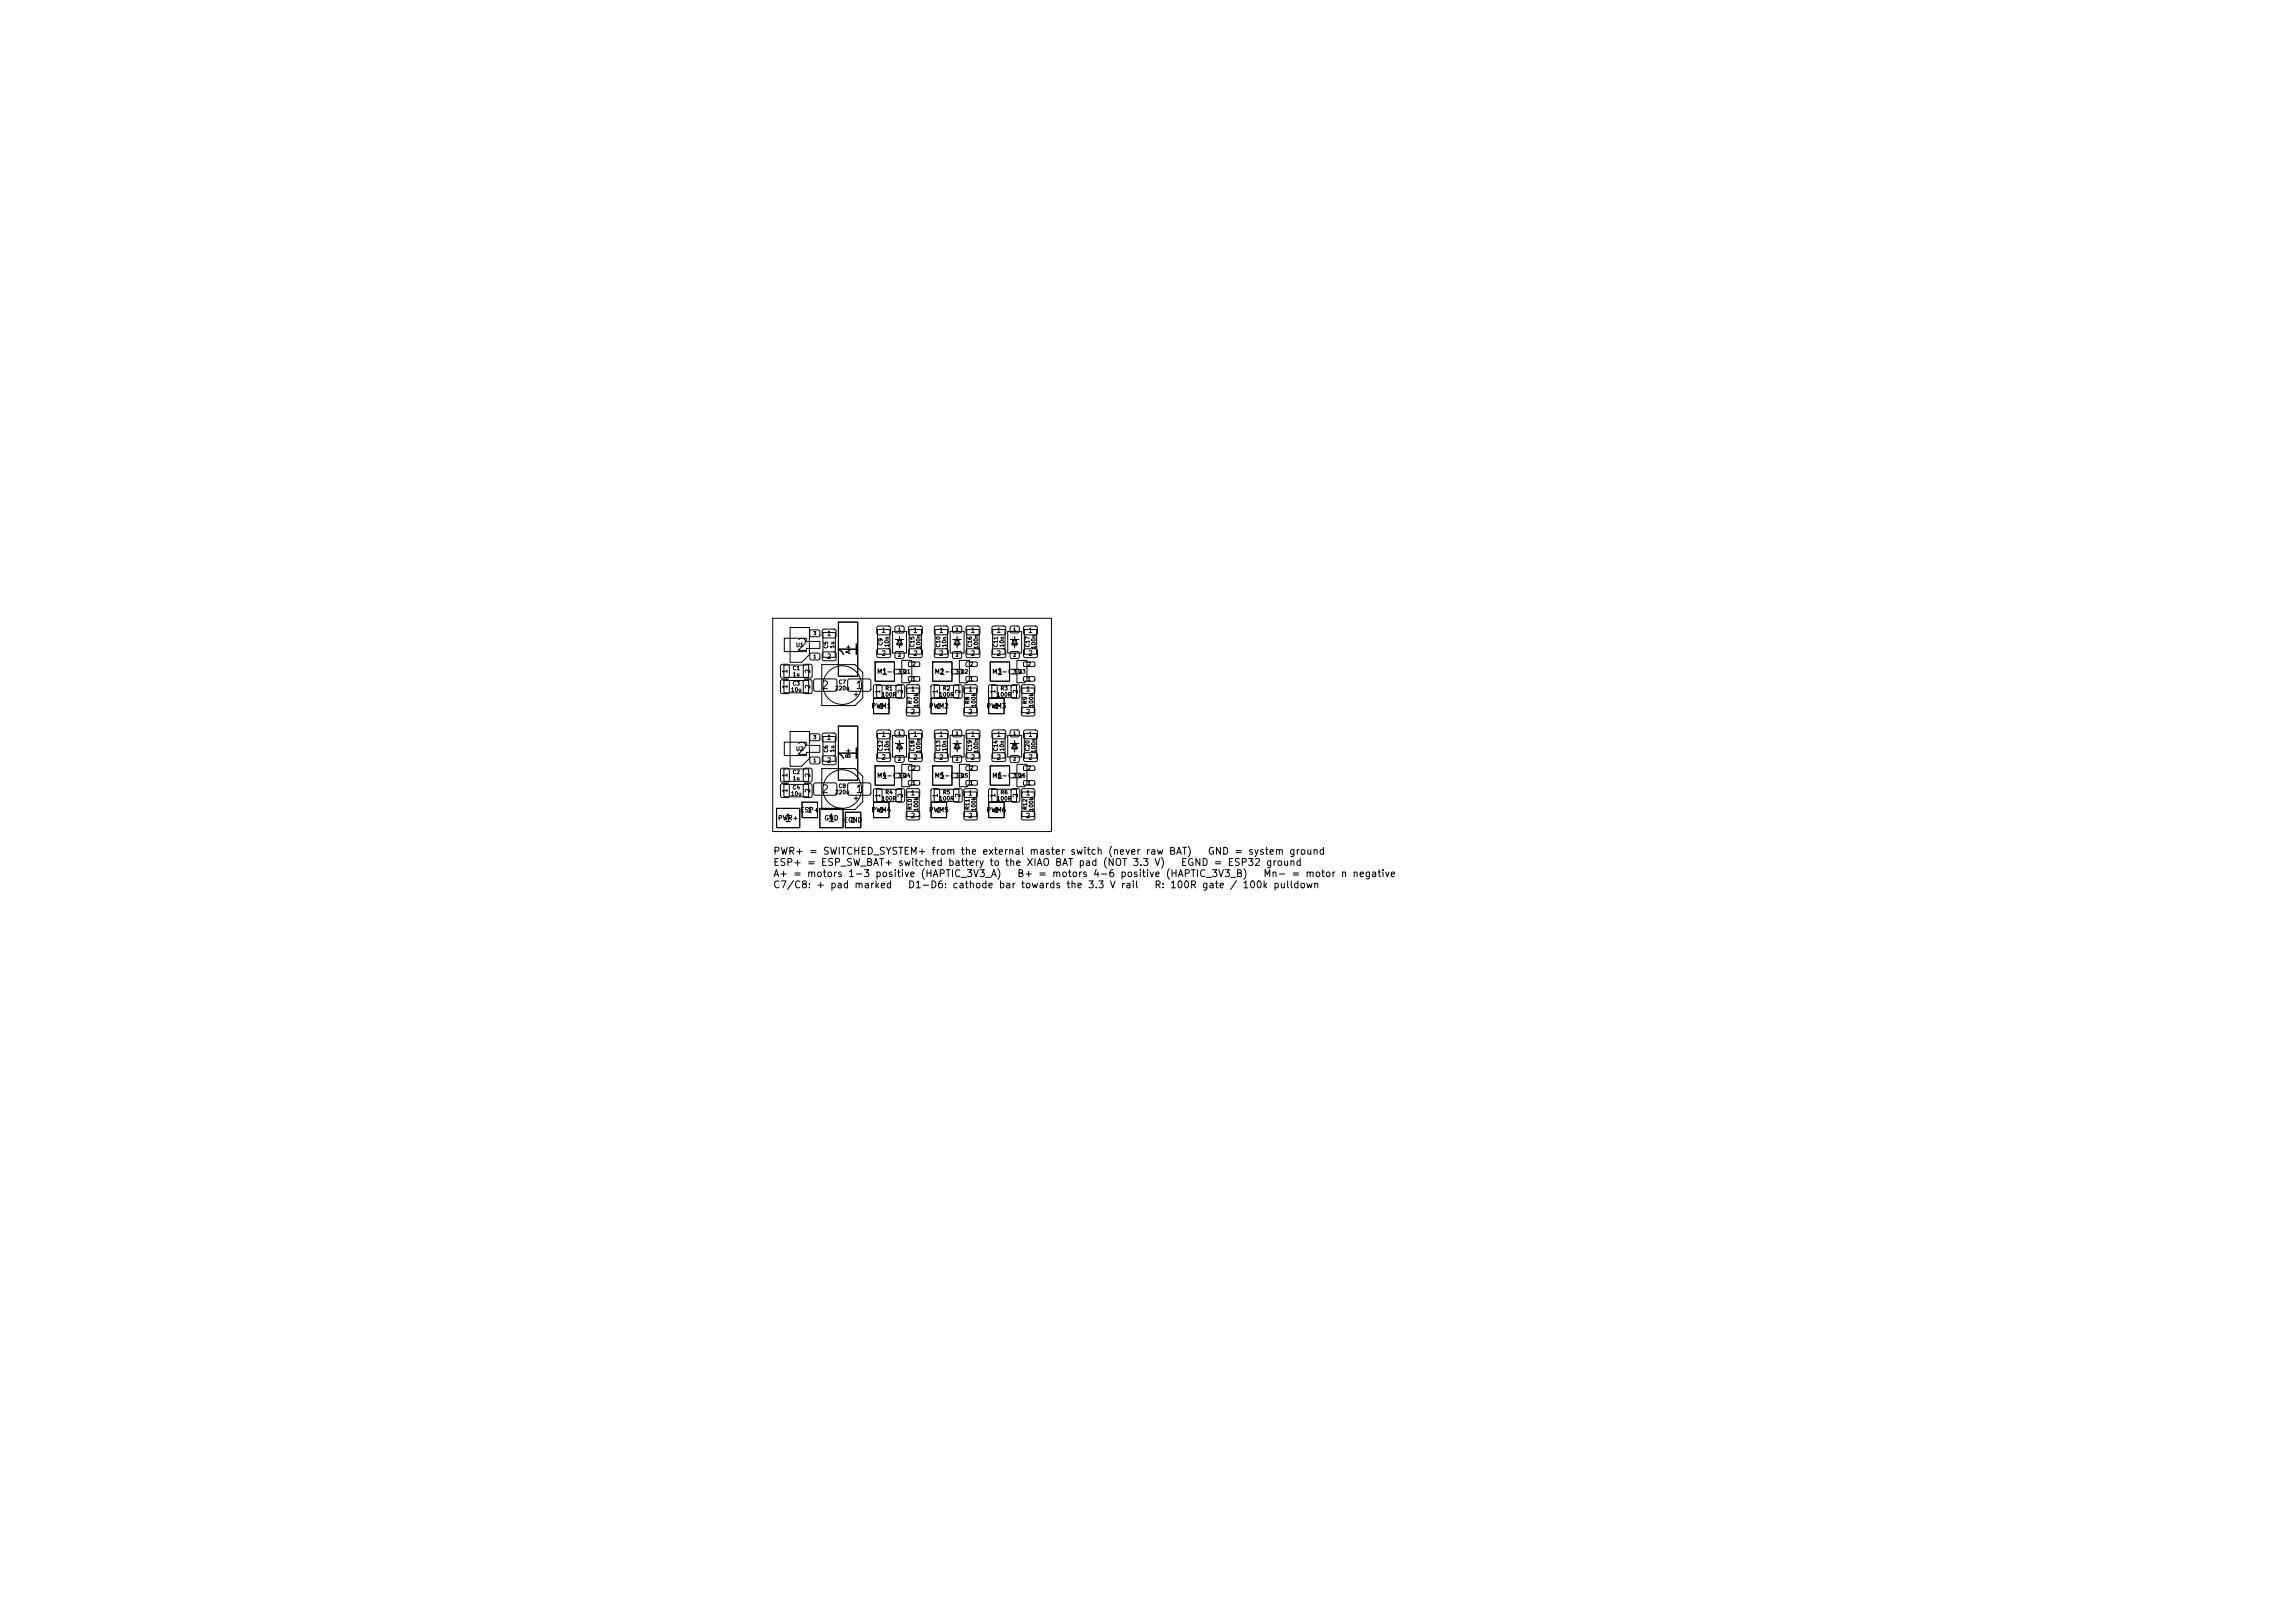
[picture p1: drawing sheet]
<svg xmlns="http://www.w3.org/2000/svg" width="297mm" height="210mm" viewBox="0 0 297 210" stroke-linecap="round" stroke-linejoin="round" font-family="sans-serif">
<defs><g id="words">
<g font-size="2.3">
<text x="111.5" y="85.3" transform="rotate(-90 111.5 85.3)">1</text>
<text x="111.5" y="98.8" transform="rotate(-90 111.5 98.8)">1</text>
</g>
<g font-size="1.5">
<text x="102.9" y="84.6">2</text>
<text x="102.9" y="98.1">2</text>
</g>
<g font-size="1">
<text x="106.2" y="89.4">2</text>
<text x="110.6" y="89.4">1</text>
<text x="101.4" y="106.6">1</text>
<text x="106.2" y="102.9">2</text>
<text x="107" y="106.6">1</text>
<text x="110.6" y="102.9">1</text>
</g>
<g font-size=".9">
<text x="100" y="110.8">PWR+ = SWITCHED_SYSTEM+ from the external master switch (never raw BAT)</text>
<text x="100" y="112.3">ESP+ = ESP_SW_BAT+ switched battery to the XIAO BAT pad (NOT 3.3 V)</text>
<text x="100" y="113.7">A+ = motors 1-3 positive (HAPTIC_3V3_A)</text>
<text x="131.6" y="113.7">B+ = motors 4-6 positive (HAPTIC_3V3_B)</text>
<text x="152.7" y="112.3">EGND = ESP32 ground</text>
<text x="156.2" y="110.8">GND = system ground</text>
<text x="163.4" y="113.7">Mn- = motor n negative</text>
<text x="100" y="115.2">C7/C8: + pad marked</text>
<text x="117.4" y="115.2">D1-D6: cathode bar towards the 3.3 V rail</text>
<text x="149.3" y="115.2">R: 100R gate / 100k pulldown</text>
</g>
<g font-size=".8">
<text x="114" y="87.5">1</text>
<text x="121.5" y="87.5">1</text>
<text x="128.9" y="87.5">1</text>
<text x="114" y="101">1</text>
<text x="121.5" y="101">1</text>
<text x="128.9" y="101">1</text>
</g>
<g font-size=".7">
<text x="113.7" y="91.9">1</text>
<text x="121.1" y="91.9">1</text>
<text x="128.6" y="91.9">1</text>
<text x="104.4" y="105.3">1</text>
<text x="110" y="106.6">1</text>
<text x="113.7" y="105.3">1</text>
<text x="121.1" y="105.3">1</text>
<text x="128.6" y="105.3">1</text>
</g>
<g font-size=".6">
<text x="107" y="82.4">1</text>
<text x="114" y="82">1</text>
<text x="118.1" y="82">1</text>
<text x="121.5" y="82">1</text>
<text x="125.6" y="82">1</text>
<text x="128.9" y="82">1</text>
<text x="133" y="82">1</text>
<text x="102" y="89.2" transform="rotate(-90 102 89.2)">1</text>
<text x="102" y="87.2" transform="rotate(-90 102 87.2)">1</text>
<text x="105" y="89.2" transform="rotate(-90 105 89.2)">2</text>
<text x="105" y="87.2" transform="rotate(-90 105 87.2)">2</text>
<text x="107" y="85.4">2</text>
<text x="110.2" y="84.7" transform="rotate(-90 110.2 84.7)">A+</text>
<text x="113.4" y="87.4">M1-</text>
<text x="114" y="85">2</text>
<text x="114" y="89.8" transform="rotate(-90 114 89.8)">1</text>
<text x="117" y="89.8" transform="rotate(-90 117 89.8)">2</text>
<text x="117.8" y="89.6">1</text>
<text x="118.1" y="85">2</text>
<text x="120.9" y="87.4">M2-</text>
<text x="121.5" y="85">2</text>
<text x="121.5" y="89.8" transform="rotate(-90 121.5 89.8)">1</text>
<text x="124.4" y="89.8" transform="rotate(-90 124.4 89.8)">2</text>
<text x="125.3" y="89.6">1</text>
<text x="125.6" y="85">2</text>
<text x="128.3" y="87.4">M3-</text>
<text x="128.9" y="85">2</text>
<text x="128.9" y="89.8" transform="rotate(-90 128.9 89.8)">1</text>
<text x="131.9" y="89.8" transform="rotate(-90 131.9 89.8)">2</text>
<text x="132.7" y="89.6">1</text>
<text x="133" y="85">2</text>
<text x="107" y="95.9">1</text>
<text x="112.7" y="91.8">PWM1</text>
<text x="114" y="95.5">1</text>
<text x="117.8" y="92.5">2</text>
<text x="118.1" y="95.5">1</text>
<text x="120.2" y="91.8">PWM2</text>
<text x="121.5" y="95.5">1</text>
<text x="125.3" y="92.5">2</text>
<text x="125.6" y="95.5">1</text>
<text x="127.6" y="91.8">PWM3</text>
<text x="128.9" y="95.5">1</text>
<text x="132.7" y="92.5">2</text>
<text x="133" y="95.5">1</text>
<text x="102" y="100.6" transform="rotate(-90 102 100.6)">1</text>
<text x="105" y="100.6" transform="rotate(-90 105 100.6)">2</text>
<text x="107" y="98.8">2</text>
<text x="110.2" y="98.2" transform="rotate(-90 110.2 98.2)">B+</text>
<text x="113.4" y="100.8">M4-</text>
<text x="114" y="98.4">2</text>
<text x="118.1" y="98.4">2</text>
<text x="120.9" y="100.8">M5-</text>
<text x="121.5" y="98.4">2</text>
<text x="125.6" y="98.4">2</text>
<text x="128.3" y="100.8">M6-</text>
<text x="128.9" y="98.4">2</text>
<text x="133" y="98.4">2</text>
<text x="100.6" y="106.3">PWR+</text>
<text x="102" y="102.6" transform="rotate(-90 102 102.6)">1</text>
<text x="103.5" y="105.3">ESP+</text>
<text x="105" y="102.6" transform="rotate(-90 105 102.6)">2</text>
<text x="106.6" y="106.3">GND</text>
<text x="109.2" y="106.6">EGND</text>
<text x="112.7" y="105.3">PWM4</text>
<text x="114" y="103.3" transform="rotate(-90 114 103.3)">1</text>
<text x="117" y="103.3" transform="rotate(-90 117 103.3)">2</text>
<text x="117.8" y="103.1">1</text>
<text x="117.8" y="106">2</text>
<text x="120.2" y="105.3">PWM5</text>
<text x="121.5" y="103.3" transform="rotate(-90 121.5 103.3)">1</text>
<text x="124.4" y="103.3" transform="rotate(-90 124.4 103.3)">2</text>
<text x="125.3" y="103.1">1</text>
<text x="125.3" y="106">2</text>
<text x="127.6" y="105.3">PWM6</text>
<text x="128.9" y="103.3" transform="rotate(-90 128.9 103.3)">1</text>
<text x="131.9" y="103.3" transform="rotate(-90 131.9 103.3)">2</text>
<text x="132.7" y="103.1">1</text>
<text x="132.7" y="106">2</text>
</g>
<g font-size=".5">
<text x="102.9" y="83.8">U1</text>
<text x="107.3" y="84" transform="rotate(-90 107.3 84)">C5</text>
<text x="108.1" y="84" transform="rotate(-90 108.1 84)">1u</text>
<text x="114.3" y="83.6" transform="rotate(-90 114.3 83.6)">C9</text>
<text x="115.1" y="83.8" transform="rotate(-90 115.1 83.8)">10n</text>
<text x="116.8" y="83.6" transform="rotate(-90 116.8 83.6)">D1</text>
<text x="118.4" y="83.8" transform="rotate(-90 118.4 83.8)">C15</text>
<text x="121.8" y="83.8" transform="rotate(-90 121.8 83.8)">C10</text>
<text x="122.6" y="83.8" transform="rotate(-90 122.6 83.8)">10n</text>
<text x="124.2" y="83.6" transform="rotate(-90 124.2 83.6)">D2</text>
<text x="125.9" y="83.8" transform="rotate(-90 125.9 83.8)">C16</text>
<text x="129.2" y="83.8" transform="rotate(-90 129.2 83.8)">C11</text>
<text x="130" y="83.8" transform="rotate(-90 130 83.8)">10n</text>
<text x="131.7" y="83.6" transform="rotate(-90 131.7 83.6)">D3</text>
<text x="133.3" y="83.8" transform="rotate(-90 133.3 83.8)">C17</text>
<text x="102.3" y="89.6">10u</text>
<text x="102.5" y="88.8">C3</text>
<text x="102.5" y="86.8">C1</text>
<text x="102.5" y="87.6">1u</text>
<text x="108" y="89.4">220u</text>
<text x="108.5" y="88.6">C7</text>
<text x="114.5" y="89.5">R1</text>
<text x="116.1" y="87.3">3</text>
<text x="116.8" y="87.3">Q1</text>
<text x="118" y="88.2">1</text>
<text x="118" y="86.3">2</text>
<text x="119.2" y="84" transform="rotate(-90 119.2 84)">100n</text>
<text x="122" y="89.5">R2</text>
<text x="123.6" y="87.3">3</text>
<text x="124.3" y="87.3">Q2</text>
<text x="125.5" y="88.2">1</text>
<text x="125.5" y="86.3">2</text>
<text x="126.7" y="84" transform="rotate(-90 126.7 84)">100n</text>
<text x="129.4" y="89.5">R3</text>
<text x="131" y="87.3">3</text>
<text x="131.7" y="87.3">Q3</text>
<text x="132.9" y="88.2">1</text>
<text x="132.9" y="86.3">2</text>
<text x="134.1" y="84" transform="rotate(-90 134.1 84)">100n</text>
<text x="114" y="90.3">100R</text>
<text x="118.1" y="91.2" transform="rotate(-90 118.1 91.2)">R7</text>
<text x="118.9" y="91.6" transform="rotate(-90 118.9 91.6)">100k</text>
<text x="121.5" y="90.3">100R</text>
<text x="125.6" y="91.2" transform="rotate(-90 125.6 91.2)">R8</text>
<text x="126.4" y="91.6" transform="rotate(-90 126.4 91.6)">100k</text>
<text x="128.9" y="90.3">100R</text>
<text x="133" y="91.2" transform="rotate(-90 133 91.2)">R9</text>
<text x="133.8" y="91.6" transform="rotate(-90 133.8 91.6)">100k</text>
<text x="102.5" y="100.3">C2</text>
<text x="102.5" y="101.1">1u</text>
<text x="102.9" y="97.3">U2</text>
<text x="107.3" y="97.4" transform="rotate(-90 107.3 97.4)">C6</text>
<text x="108.1" y="97.4" transform="rotate(-90 108.1 97.4)">1u</text>
<text x="114.3" y="97.3" transform="rotate(-90 114.3 97.3)">C12</text>
<text x="115.1" y="97.3" transform="rotate(-90 115.1 97.3)">10n</text>
<text x="116.1" y="100.7">3</text>
<text x="116.8" y="97.1" transform="rotate(-90 116.8 97.1)">D4</text>
<text x="116.8" y="100.7">Q4</text>
<text x="118" y="101.7">1</text>
<text x="118" y="99.8">2</text>
<text x="118.4" y="97.3" transform="rotate(-90 118.4 97.3)">C18</text>
<text x="119.2" y="97.5" transform="rotate(-90 119.2 97.5)">100n</text>
<text x="121.8" y="97.3" transform="rotate(-90 121.8 97.3)">C13</text>
<text x="122.6" y="97.3" transform="rotate(-90 122.6 97.3)">10n</text>
<text x="123.6" y="100.7">3</text>
<text x="124.2" y="97.1" transform="rotate(-90 124.2 97.1)">D5</text>
<text x="124.3" y="100.7">Q5</text>
<text x="125.5" y="101.7">1</text>
<text x="125.5" y="99.8">2</text>
<text x="125.9" y="97.3" transform="rotate(-90 125.9 97.3)">C19</text>
<text x="126.7" y="97.5" transform="rotate(-90 126.7 97.5)">100n</text>
<text x="129.2" y="97.3" transform="rotate(-90 129.2 97.3)">C14</text>
<text x="130" y="97.3" transform="rotate(-90 130 97.3)">10n</text>
<text x="131" y="100.7">3</text>
<text x="131.7" y="97.1" transform="rotate(-90 131.7 97.1)">D6</text>
<text x="131.7" y="100.7">Q6</text>
<text x="132.9" y="101.7">1</text>
<text x="132.9" y="99.8">2</text>
<text x="133.3" y="97.3" transform="rotate(-90 133.3 97.3)">C20</text>
<text x="134.1" y="97.5" transform="rotate(-90 134.1 97.5)">100n</text>
<text x="102.3" y="103.1">10u</text>
<text x="102.5" y="102.3">C4</text>
<text x="108" y="102.9">220u</text>
<text x="108.5" y="102.1">C8</text>
<text x="114" y="103.7">100R</text>
<text x="114.5" y="102.9">R4</text>
<text x="118.1" y="104.9" transform="rotate(-90 118.1 104.9)">R10</text>
<text x="118.9" y="105" transform="rotate(-90 118.9 105)">100k</text>
<text x="121.5" y="103.7">100R</text>
<text x="122" y="102.9">R5</text>
<text x="125.6" y="104.9" transform="rotate(-90 125.6 104.9)">R11</text>
<text x="126.4" y="105" transform="rotate(-90 126.4 105)">100k</text>
<text x="128.9" y="103.7">100R</text>
<text x="129.4" y="102.9">R6</text>
<text x="133" y="104.9" transform="rotate(-90 133 104.9)">R12</text>
<text x="133.8" y="105" transform="rotate(-90 133.8 105)">100k</text>
</g>
<g font-size=".4">
<text x="105.2" y="82.3">3</text>
<text x="116.2" y="81.8">1</text>
<text x="123.6" y="81.8">1</text>
<text x="131.1" y="81.8">1</text>
<text x="105.2" y="85.3">1</text>
<text x="116.2" y="85.1">2</text>
<text x="123.6" y="85.1">2</text>
<text x="131.1" y="85.1">2</text>
<text x="105.2" y="95.7">3</text>
<text x="116.2" y="95.2">1</text>
<text x="123.6" y="95.2">1</text>
<text x="131.1" y="95.2">1</text>
<text x="105.2" y="98.7">1</text>
<text x="116.2" y="98.5">2</text>
<text x="123.6" y="98.5">2</text>
<text x="131.1" y="98.5">2</text>
</g>
</g></defs>
<g fill="none" stroke="#000" stroke-width=".13">
<path d="M100 80h36.1v27.6h-36.1zM101.1 99.5l.8-.1 .2 .2v1.4l-.1 .2h-.8l-.2-.2v-1.3zM101.1 88h.8l.2 .1v1.4l-.1 .2h-.8l-.2-.1v-1.4zM101.1 86h.8l.2 .1v1.4l-.1 .2h-.8l-.2-.1v-1.4zM101.4 99.5h3.3v1.6h-3.3zM101.4 88.1h3.3v1.6h-3.3zM101.4 86.1h3.3v1.6h-3.3zM101.5 96h2.9v.4h1.7v1h-1.7v.4h-2.9zM101.5 82.6h2.9v.4h1.7v.9h-1.7v.4h-2.9zM102.3 94.7h2.4v3.5l-1 1h-1.4zM102.3 81.2h2.4v3.5l-1 1h-1.4zM104 99.5l.8-.1 .3 .2v1.4l-.2 .2h-.7l-.2-.2v-1.3z"/>
<path d="M104 88h.8l.3 .1v1.4l-.2 .2h-.7l-.2-.1v-1.4zM104 86h.8l.3 .1v1.4l-.2 .2h-.7l-.2-.1v-1.4zM104.9 98h1.1l.1 .2v.5l-.2 .1h-1l-.1-.2zM104.9 95h1.1l.1 .2v.5l-.2 .1h-1l-.1-.2zM104.9 84.6l1.1-.1 .1 .2v.6l-.2 .1h-1l-.1-.2zM104.9 81.6l1.1-.1 .1 .2v.6l-.2 .1h-1l-.1-.2zM105.4 87.9l.1-.1 2.6 .1 .2 .2v1.2l-.2 .1h-2.6l-.2-.2zM106.3 86h4.3l1 1v3.3l-1 1h-4.3zM106.3 99.5h4.3l1 1v3.3l-1 1h-4.3zM106.5 81.5l.2-.1h1.3l.2 .3v.7l-.3 .2-1.3-.1-.2-.2zM106.5 84.4h.2h1.3l.2 .2v.7l-.3 .2h-1.3l-.2-.2zM106.5 94.9l.2-.1 1.3 .1 .2 .2v.7l-.3 .2h-1.3l-.2-.2z"/>
<path d="M106.5 97.9l.2-.1h1.3l.2 .3v.7l-.3 .2-1.3-.1-.2-.2zM106.5 81.8h1.6v3.3h-1.6zM106.5 95.3h1.6v3.2h-1.6zM108.5 80.5h2.5v7h-2.5zM108.5 94h2.5v7h-2.5zM109.8 87.9l.1-.1 2.6 .1 .2 .2v1.2l-.2 .1h-2.6l-.2-.2zM110.5 89.9h.5M110.8 89.6v.5M113.1 90.4h2v2h-2zM113.1 88.7l.8-.1 .2 .2v1.3l-.1 .2-.7 .1-.3-.2v-1.4zM113.2 99.1h2.6v2.5h-2.6zM113.2 85.7h2.6v2.4h-2.6z"/>
<path d="M113.5 88.7h3.2v1.6h-3.2zM113.5 81.1l.2-.1h1.4l.2 .3-.1 .7-.2 .1h-1.4l-.1-.2zM113.5 84h.2h1.4l.2 .2-.1 .7-.2 .2h-1.4l-.1-.3zM113.5 94.5l.2-.1 1.4 .1 .2 .2-.1 .7-.2 .2h-1.4l-.1-.2zM113.5 97.5l.2-.1h1.4l.2 .3-.1 .7-.2 .1h-1.4l-.1-.2zM113.6 81.4h1.6v3.3h-1.6zM113.6 94.9h1.6v3.2h-1.6zM115.5 95.2h1.8v2.8h-1.8zM115.5 81.7h1.8v2.8h-1.8zM115.7 86.6h1.4v.1v.4l-.1 .1h-1.2l-.1-.1zM115.9 96.2h1.1M115.9 82.8h1.1"/>
<path d="M115.9 81.1l.1-.1 .9 .1 .1 .1-.1 .6-.1 .1-.9-.1-.1-.1zM115.9 84.4l.1-.1 .9 .1 .1 .1-.1 .6-.1 .1-.9-.1-.1-.1zM115.9 94.5l.1-.1 .9 .1 .1 .2-.1 .6-.1 .1-.9-.1-.1-.2zM115.9 97.8h.1h.9l.1 .2-.1 .6-.1 .1-.9-.1-.1-.2zM116 88.7l.8-.1 .3 .2v1.3l-.2 .2-.7 .1-.2-.2-.1-1.4zM116.4 96.2l.4 .6h-.8zM116.4 82.8l.4 .6h-.8zM116.4 82.4v.4M116.4 83.4v.5M116.4 95.8v.4M116.4 96.8v.5M116.7 98.9h1.3v2.6l-.3 .3h-1z"/>
<path d="M116.7 85.4h1.3v2.6l-.3 .4h-1zM117.3 88.7l.2-.1h1.4l.1 .2v.8l-.2 .1h-1.4l-.1-.2zM117.3 91.6l.2-.1h1.4l.1 .3v.7l-.2 .2-1.4-.1-.1-.2zM117.4 89h1.5v3.2h-1.5zM117.6 99.1h1.3l.1 .2v.3l-.1 .1h-1.3l-.1-.2zM117.6 87.6h1.3l.1 .1v.4h-.1h-1.3l-.1-.1zM117.6 85.7h1.3l.1 .1v.4l-.1 .1-1.3-.1-.1-.1zM117.6 81.1l.2-.1h1.4l.2 .3-.1 .7-.2 .1h-1.4l-.1-.2zM117.6 84h.2h1.4l.2 .2-.1 .7-.2 .2h-1.4l-.1-.3zM117.6 94.5l.2-.1 1.4 .1 .2 .2-.1 .7-.2 .2h-1.4l-.1-.2zM117.6 97.5l.2-.1h1.4l.2 .3-.1 .7-.2 .1h-1.4l-.1-.2zM117.7 81.4h1.6v3.3h-1.6z"/>
<path d="M117.7 94.9h1.6v3.2h-1.6zM120.5 90.4h2v2h-2zM120.5 88.7l.9-.1 .2 .2v1.3l-.2 .2-.7 .1-.2-.2v-1.4zM120.7 99.1h2.5v2.5h-2.5zM120.7 85.7h2.5v2.4h-2.5zM120.9 88.7h3.2v1.6h-3.2zM121 94.5l.2-.1 1.4 .1 .1 .2v.7l-.2 .2h-1.4l-.2-.2zM121 97.5l.2-.1h1.4l.1 .3v.7l-.2 .1h-1.4l-.2-.2zM121 81.1l.2-.1h1.4l.1 .3v.7l-.2 .1h-1.4l-.2-.2zM121 84h.2h1.4l.1 .2v.7l-.2 .2h-1.4l-.2-.3zM121 94.9h1.6v3.2h-1.6zM121 81.4h1.6v3.3h-1.6z"/>
<path d="M123 95.2h1.8v2.8h-1.8zM123 81.7h1.8v2.8h-1.8zM123.2 86.6h1.3l.1 .1v.4l-.1 .1h-1.3l-.1-.1zM123.3 96.2h1.1M123.3 82.8h1.1M123.3 94.5l.2-.1 .9 .1 .1 .2-.1 .6-.2 .1-.9-.1v-.2zM123.3 97.8h.2h.9l.1 .2-.1 .6-.2 .1-.9-.1v-.2zM123.3 81.1l.2-.1 .9 .1 .1 .1-.1 .6-.2 .1-.9-.1v-.1zM123.3 84.4l.2-.1 .9 .1 .1 .1-.1 .6-.2 .1-.9-.1v-.1zM123.5 88.7l.8-.1 .2 .2v1.3l-.1 .2-.8 .1-.2-.2v-1.4zM123.9 96.2l.4 .6h-.8zM123.9 82.4v.4"/>
<path d="M123.9 83.4v.5M123.9 95.8v.4M123.9 96.8v.5M123.9 82.8l.4 .6h-.8zM124.2 85.4h1.3v2.6l-.4 .4h-.9zM124.2 98.9h1.3v2.6l-.4 .3h-.9zM124.8 88.7l.2-.1h1.3l.2 .2v.8l-.3 .1h-1.3l-.2-.2zM124.8 91.6l.2-.1h1.3l.2 .3v.7l-.3 .2-1.3-.1-.2-.2zM124.8 89h1.6v3.2h-1.6zM125 87.6h1.4l.1 .1v.4h-.2h-1.2l-.1-.1zM125 85.7h1.4l.1 .1v.4l-.2 .1-1.2-.1-.1-.1zM125 99.1h1.4l.1 .2v.3l-.2 .1h-1.2l-.1-.2z"/>
<path d="M125.1 94.5l.2-.1 1.4 .1 .1 .2v.7l-.2 .2h-1.4l-.2-.2zM125.1 97.5l.2-.1h1.4l.1 .3v.7l-.2 .1h-1.4l-.2-.2zM125.1 81.1l.2-.1h1.4l.1 .3v.7l-.2 .1h-1.4l-.2-.2zM125.1 84h.2h1.4l.1 .2v.7l-.2 .2h-1.4l-.2-.3zM125.1 94.9h1.6v3.2h-1.6zM125.1 81.4h1.6v3.3h-1.6zM127.9 90.4h2v2h-2zM128 88.7l.8-.1 .2 .2 .1 1.3-.2 .2-.7 .1-.3-.2v-1.4zM128.2 99.1h2.4v2.5h-2.4zM128.2 85.7h2.4v2.4h-2.4zM128.4 88.7h3.1v1.6h-3.1zM128.4 81.1l.2-.1h1.4l.2 .3-.1 .7-.2 .1h-1.4l-.1-.2z"/>
<path d="M128.4 84h.2h1.4l.2 .2-.1 .7-.2 .2h-1.4l-.1-.3zM128.4 94.5l.2-.1 1.4 .1 .2 .2-.1 .7-.2 .2h-1.4l-.1-.2zM128.4 97.5l.2-.1h1.4l.2 .3-.1 .7-.2 .1h-1.4l-.1-.2zM128.5 81.4h1.6v3.3h-1.6zM128.5 94.9h1.6v3.2h-1.6zM130.4 95.2h1.8v2.8h-1.8zM130.4 81.7h1.8v2.8h-1.8zM130.6 86.6h1.4l.1 .1-.1 .4-.1 .1h-1.2l-.1-.1zM130.8 96.2h1.1M130.8 82.8h1.1M130.8 81.1l.1-.1 .9 .1 .1 .1-.1 .6-.1 .1-.9-.1-.1-.1zM130.8 84.4l.1-.1 .9 .1 .1 .1-.1 .6-.1 .1-.9-.1-.1-.1z"/>
<path d="M130.8 94.5l.1-.1 .9 .1 .1 .2-.1 .6-.1 .1-.9-.1-.1-.2zM130.8 97.8h.1h.9l.1 .2-.1 .6-.1 .1-.9-.1-.1-.2zM130.9 88.7l.8-.1 .3 .2v1.3l-.2 .2-.7 .1-.2-.2-.1-1.4zM131.3 96.2l.4 .6h-.8zM131.3 82.8l.4 .6h-.8zM131.3 82.4v.4M131.3 83.4v.5M131.3 95.8v.4M131.3 96.8v.5M131.6 85.4h1.3v2.6l-.3 .4h-1zM131.6 98.9h1.3v2.6l-.3 .3h-1zM132.2 88.7l.2-.1h1.4l.1 .2v.8l-.2 .1h-1.4l-.1-.2z"/>
<path d="M132.2 91.6l.2-.1h1.4l.1 .3v.7l-.2 .2-1.4-.1-.1-.2zM132.2 89h1.7v3.2h-1.7zM132.5 87.6h1.3l.1 .1v.4h-.1h-1.3v-.1zM132.5 85.7h1.3l.1 .1v.4l-.1 .1-1.3-.1v-.1zM132.5 99.1h1.3l.1 .2v.3l-.1 .1h-1.3v-.2zM132.5 81.1l.2-.1h1.4l.2 .3-.1 .7-.2 .1h-1.4l-.1-.2zM132.5 84h.2h1.4l.2 .2-.1 .7-.2 .2h-1.4l-.1-.3zM132.5 94.5l.2-.1 1.4 .1 .2 .2-.1 .7-.2 .2h-1.4l-.1-.2zM132.5 97.5l.2-.1h1.4l.2 .3-.1 .7-.2 .1h-1.4l-.1-.2zM132.6 81.4h1.6v3.3h-1.6zM132.6 94.9h1.6v3.2h-1.6zM100.5 104.6h3v2.5h-3z"/>
<path d="M101.1 101.5l.8-.1 .2 .2v1.4l-.1 .2h-.8l-.2-.2v-1.3zM101.4 101.5h3.3v1.6h-3.3zM103.8 103.8h2v2h-2zM104 101.5l.8-.1 .3 .2v1.4l-.2 .2h-.7l-.2-.2v-1.3zM105.4 101.4l.1-.1h2.6l.2 .2v1.2l-.2 .2h-2.6l-.2-.2zM106.1 104.6h3v2.5h-3zM109.4 105.1h2v2h-2zM109.8 101.4l.1-.1h2.6l.2 .2v1.2l-.2 .2h-2.6l-.2-.2zM110.5 103.3h.5M110.8 103.1v.5M113.1 103.8h2v2h-2zM113.1 102.1h.8l.2 .1v1.3l-.1 .3h-.7l-.3-.2v-1.3z"/>
<path d="M113.5 102.1h3.2v1.6h-3.2zM115.7 100.1h1.4v.1v.4l-.1 .1-1.2-.1-.1-.1zM116 102.1h.8l.3 .1v1.3l-.2 .3h-.7l-.2-.2-.1-1.3zM117.3 102.1h.2h1.4l.1 .2v.7l-.2 .2h-1.4l-.1-.3zM117.3 105h.2h1.4l.1 .2v.7l-.2 .2h-1.4l-.1-.3zM117.4 102.5h1.5v3.2h-1.5zM117.6 101h1.3l.1 .1v.4l-.1 .1h-1.3l-.1-.2zM120.5 103.8h2v2h-2zM120.5 102.1h.9l.2 .1v1.3l-.2 .3h-.7l-.2-.2v-1.3zM120.9 102.1h3.2v1.6h-3.2zM123.2 100.1h1.3l.1 .1v.4l-.1 .1-1.3-.1-.1-.1zM123.5 102.1h.8l.2 .1v1.3l-.1 .3h-.8l-.2-.2v-1.3z"/>
<path d="M124.8 102.1h.2h1.3l.2 .2v.7l-.3 .2h-1.3l-.2-.3zM124.8 105h.2h1.3l.2 .2v.7l-.3 .2h-1.3l-.2-.3zM124.8 102.5h1.6v3.2h-1.6zM125 101h1.4l.1 .1v.4l-.2 .1h-1.2l-.1-.2zM127.9 103.8h2v2h-2zM128 102.1h.8l.2 .1 .1 1.3-.2 .3h-.7l-.3-.2v-1.3zM128.4 102.1h3.1v1.6h-3.1zM130.6 100.1h1.4l.1 .1-.1 .4-.1 .1-1.2-.1-.1-.1zM130.9 102.1h.8l.3 .1v1.3l-.2 .3h-.7l-.2-.2-.1-1.3zM132.2 102.1h.2h1.4l.1 .2v.7l-.2 .2h-1.4l-.1-.3zM132.2 105h.2h1.4l.1 .2v.7l-.2 .2h-1.4l-.1-.3zM132.2 102.5h1.7v3.2h-1.7z"/>
<path d="M132.5 101h1.3l.1 .1v.4l-.1 .1h-1.3v-.2z"/>
<circle cx="109" cy="88.6" r="2.5"/>
<circle cx="109" cy="102.1" r="2.5"/>
</g>
<use href="#words"/>
</svg>
